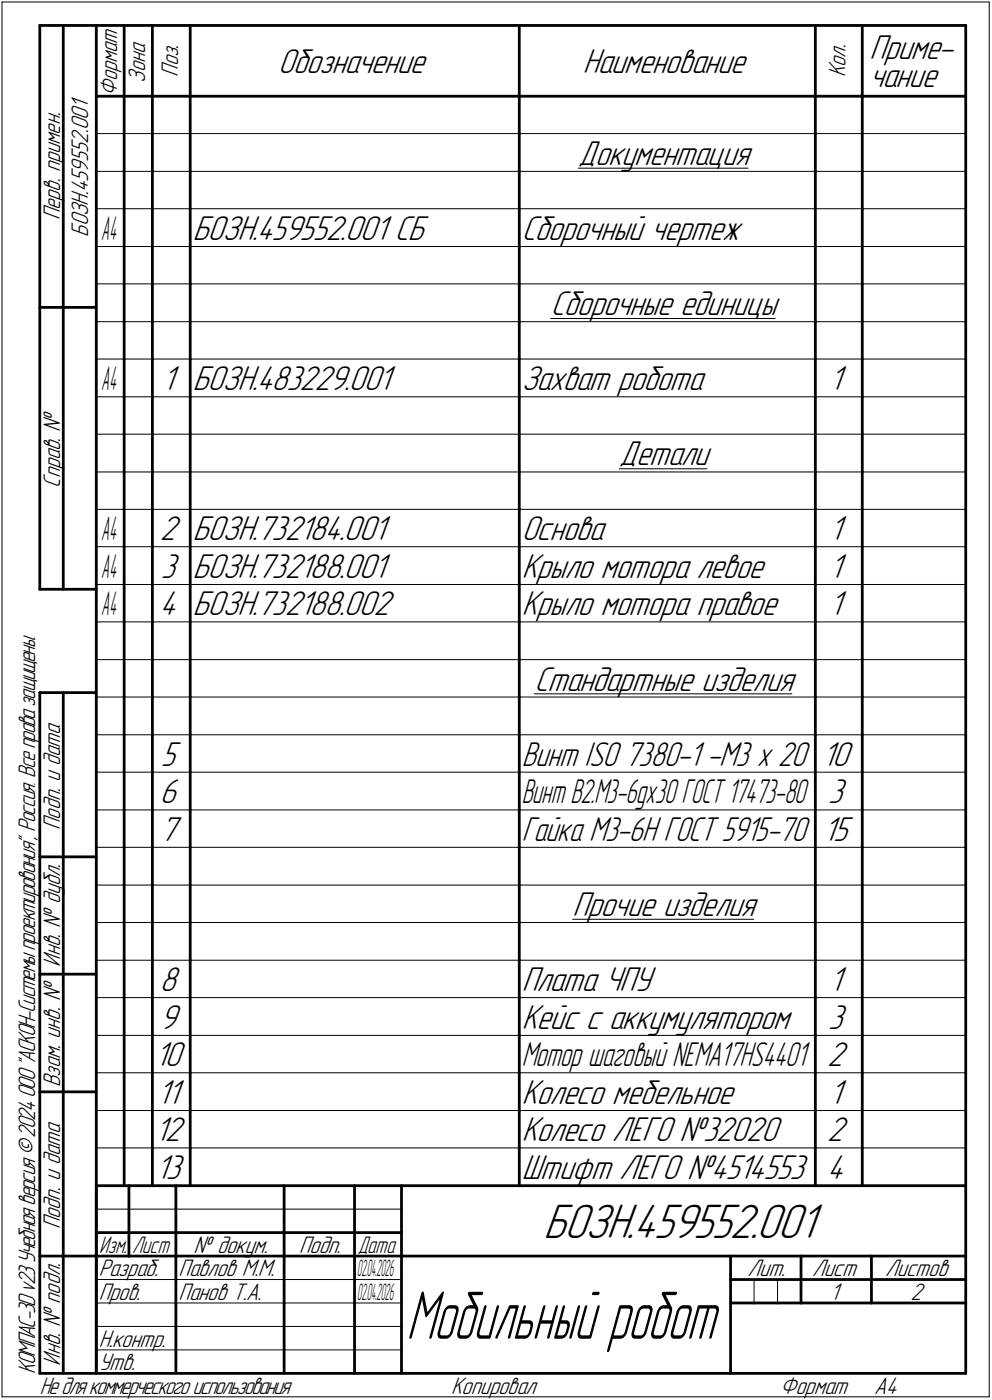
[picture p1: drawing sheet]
<svg xmlns="http://www.w3.org/2000/svg" width="211mm" height="298mm" viewBox="0 0 211 298" stroke-linecap="round" stroke-linejoin="round" font-family="sans-serif">
<defs><g id="words">
<text font-size="15.2" x="86.5" y="285.1">Мобильный робот</text>
<text font-size="10.9" x="115.6" y="263.5">БОЗН.459552.001</text>
<g font-size="7.8">
<text x="59.2" y="15.5">Обозначение</text>
<text x="124" y="15.5">Наименование</text>
<text x="185" y="12.6">Приме-</text>
<text x="185" y="18.5">чание</text>
<text x="123" y="35">Документация</text>
<text x="41" y="51">БОЗН.459552.001 СБ</text>
<text x="111" y="51">Сборочный чертеж</text>
<text x="117.2" y="67">Сборочные единицы</text>
<text x="34.5" y="83">1</text>
<text x="41" y="83">БОЗН.483229.001</text>
<text x="111" y="83">Захват робота</text>
<text x="176.5" y="83">1</text>
<text x="131.8" y="99">Детали</text>
<text x="34" y="115">2</text>
<text x="41" y="115">БОЗН.732184.001</text>
<text x="111" y="115">Основа</text>
<text x="176.5" y="115">1</text>
<text x="34.2" y="123">3</text>
<text x="41" y="123">БОЗН.732188.001</text>
<text x="111" y="123">Крыло мотора левое</text>
<text x="176.5" y="123">1</text>
<text x="34" y="131">4</text>
<text x="41" y="131">БОЗН.732188.002</text>
<text x="111" y="131">Крыло мотора правое</text>
<text x="176.5" y="131">1</text>
<text x="113.7" y="147">Стандартные изделия</text>
<text x="34.2" y="163">5</text>
<text x="174.9" y="163">10</text>
<text x="34" y="171">6</text>
<text x="176.2" y="171">3</text>
<text x="34" y="179">7</text>
<text x="175.1" y="179">15</text>
<text x="121.8" y="195">Прочие изделия</text>
<text x="34" y="211">8</text>
<text x="111" y="211">Плата ЧПУ</text>
<text x="176.5" y="211">1</text>
<text x="34" y="219">9</text>
<text x="111" y="219">Кейс с аккумулятором</text>
<text x="176.2" y="219">3</text>
<text x="33" y="227">10</text>
<text x="176" y="227">2</text>
<text x="33.5" y="235">11</text>
<text x="111" y="235">Колесо мебельное</text>
<text x="176.5" y="235">1</text>
<text x="33" y="243">12</text>
<text x="111" y="243">Колесо ЛЕГО №32020</text>
<text x="176" y="243">2</text>
<text x="33.1" y="251">13</text>
<text x="111" y="251">Штифт ЛЕГО №4514553</text>
<text x="176" y="251">4</text>
</g>
<g font-size="7.7">
<text x="111" y="163">Винт ISO 7380-1 -М3 x 20</text>
<text x="111" y="179">Гайка М3-6H ГОСТ 5915-70</text>
</g>
<text font-size="7.6" x="111" y="227">Мотор шаговый NEMA17HS4401</text>
<text font-size="7.5" x="111" y="171">Винт В2.М3-6gx30 ГОСТ 17473-80</text>
<g font-size="7.4">
<text x="21.5" y="51">A4</text>
<text x="21.5" y="83">A4</text>
<text x="21.5" y="115">A4</text>
<text x="21.5" y="123">A4</text>
<text x="21.5" y="131">A4</text>
</g>
<g font-size="5.4">
<text x="30.9" y="17.7" transform="rotate(-90 30.9 17.7)">Зона</text>
<text x="37.9" y="16.4" transform="rotate(-90 37.9 16.4)">Поз.</text>
<text x="179.9" y="16.4" transform="rotate(-90 179.9 16.4)">Кол.</text>
<text x="24.9" y="20.5" transform="rotate(-90 24.9 20.5)">Формат</text>
<text x="12.8" y="46.9" transform="rotate(-90 12.8 46.9)">Перв. примен.</text>
<text x="18.8" y="50.4" transform="rotate(-90 18.8 50.4)">БОЗН.459552.001</text>
<text x="12.8" y="103.8" transform="rotate(-90 12.8 103.8)">Справ. №</text>
<text x="12.8" y="176.7" transform="rotate(-90 12.8 176.7)">Подп. и дата</text>
<text x="12.8" y="205.8" transform="rotate(-90 12.8 205.8)">Инв. № дубл.</text>
<text x="12.8" y="231.6" transform="rotate(-90 12.8 231.6)">Взам. инв. №</text>
<text x="12.8" y="261.7" transform="rotate(-90 12.8 261.7)">Подп. и дата</text>
<text x="41.2" y="266.8">№ докум.</text>
<text x="63.6" y="266.8">Подп.</text>
<text x="21" y="271.8">Разраб.</text>
<text x="38" y="271.8">Павлов М.М.</text>
<text x="159.1" y="271.8">Лит.</text>
<text x="172.8" y="271.8">Лист</text>
<text x="188.3" y="271.8">Листов</text>
<text x="21" y="276.8">Пров.</text>
<text x="38" y="276.8">Панов Т.А.</text>
<text x="176.6" y="276.8">1</text>
<text x="193.8" y="276.8">2</text>
<text x="21" y="286.8">Н.контр.</text>
<text x="7.5" y="292.5" transform="rotate(-90 7.5 292.5)">КОМПАС-3Dv23Учебнаяверсия©2024ООО&quot;АСКОН-Системыпроектирования&quot;, Россия. Всеправазащищены.</text>
<text x="12.8" y="290.8" transform="rotate(-90 12.8 290.8)">Инв. № подл.</text>
<text x="21" y="291.8">Утв.</text>
<text x="8.5" y="296.7">Недлякоммерческогоиспользования</text>
<text x="96" y="296.8">Копировал</text>
<text x="166" y="296.8">Формат</text>
<text x="186" y="296.8">A4</text>
</g>
<g font-size="5.3">
<text x="21.1" y="266.8">Изм.</text>
<text x="28.1" y="266.8">Лист</text>
<text x="76.1" y="266.8">Дата</text>
</g>
<g font-size="5.1">
<text x="76" y="271.8">0</text>
<text x="76.9" y="271.8">2.04.2026</text>
<text x="76" y="276.8">0</text>
<text x="76.9" y="276.8">2.04.2026</text>
</g>
</g></defs>
<g fill="none" stroke="#000" stroke-width=".21">
<path d="M.4 .4h210.1zM.4 .4v297zM210.5 .4v297zM20.5 28.4h5.9zM20.5 36.5h5.9zM26.4 28.4h6zM26.4 36.5h6zM32.4 28.4h8.1zM32.4 36.5h8.1zM40.5 28.4h70zM40.5 36.5h70zM110.5 28.4h63z"/>
<path d="M110.5 36.5h63zM123 35.8h36.2zM173.5 28.4h10zM173.5 36.5h10zM183.5 28.4h22zM183.5 36.5h22zM20.5 44.4h5.9zM20.5 52.5h5.9zM26.4 44.4h6zM26.4 52.5h6zM32.4 44.4h8.1zM32.4 52.5h8.1z"/>
<path d="M40.5 44.4h70zM40.5 52.5h70zM110.5 44.4h63zM110.5 52.5h63zM173.5 44.4h10zM173.5 52.5h10zM183.5 44.4h22zM183.5 52.5h22zM20.5 60.5h5.9zM20.5 68.5h5.9zM20.5 76.5h5.9zM26.4 60.5h6z"/>
<path d="M26.4 68.5h6zM26.4 76.5h6zM32.4 60.5h8.1zM32.4 68.5h8.1zM32.4 76.5h8.1zM40.5 60.5h70zM40.5 68.5h70zM40.5 76.5h70zM110.5 60.5h63zM110.5 68.5h63zM110.5 76.5h63zM117.2 67.8h47.7z"/>
<path d="M173.5 60.5h10zM173.5 68.5h10zM173.5 76.5h10zM183.5 60.5h22zM183.5 68.5h22zM183.5 76.5h22zM20.5 84.5h5.9zM20.5 92.5h5.9zM26.4 84.5h6zM26.4 92.5h6zM32.4 84.5h8.1zM32.4 92.5h8.1z"/>
<path d="M40.5 84.5h70zM40.5 92.5h70zM110.5 84.5h63zM110.5 92.5h63zM131.7 99.8h18.8zM173.5 84.5h10zM173.5 92.5h10zM183.5 84.5h22zM183.5 92.5h22zM20.5 100.5h5.9zM20.5 108.5h5.9zM20.5 116.4h5.9z"/>
<path d="M26.4 100.5h6zM26.4 108.5h6zM26.4 116.4h6zM32.4 100.5h8.1zM32.4 108.5h8.1zM32.4 116.4h8.1zM40.5 100.5h70zM40.5 108.5h70zM40.5 116.4h70zM110.5 100.5h63zM110.5 108.5h63zM110.5 116.4h63z"/>
<path d="M173.5 100.5h10zM173.5 108.5h10zM173.5 116.4h10zM183.5 100.5h22zM183.5 108.5h22zM183.5 116.4h22zM20.5 124.5h5.9zM20.5 132.4h5.9zM26.4 124.5h6zM26.4 132.4h6zM32.4 124.5h8.1zM32.4 132.4h8.1z"/>
<path d="M40.5 124.5h70zM40.5 132.4h70zM110.5 124.5h63zM110.5 132.4h63zM173.5 124.5h10zM173.5 132.4h10zM183.5 124.5h22zM183.5 132.4h22zM20.5 140.5h5.9zM20.5 148.4h5.9zM20.5 156.5h5.9zM26.4 140.5h6z"/>
<path d="M26.4 148.4h6zM26.4 156.5h6zM32.4 140.5h8.1zM32.4 148.4h8.1zM32.4 156.5h8.1zM40.5 140.5h70zM40.5 148.4h70zM40.5 156.5h70zM110.5 140.5h63zM110.5 148.4h63zM110.5 156.5h63zM113.7 147.7h54.8z"/>
<path d="M173.5 140.5h10zM173.5 148.4h10zM173.5 156.5h10zM183.5 140.5h22zM183.5 148.4h22zM183.5 156.5h22zM20.5 164.4h5.9zM20.5 172.5h5.9zM26.4 164.4h6zM26.4 172.5h6zM32.4 164.4h8.1zM32.4 172.5h8.1z"/>
<path d="M40.5 164.4h70zM40.5 172.5h70zM110.5 164.4h63zM110.5 172.5h63zM173.5 164.4h10zM173.5 172.5h10zM183.5 164.4h22zM183.5 172.5h22zM20.5 180.4h5.9zM20.5 188.5h5.9zM20.5 196.4h5.9zM26.4 180.4h6z"/>
<path d="M26.4 188.5h6zM26.4 196.4h6zM32.4 180.4h8.1zM32.4 188.5h8.1zM32.4 196.4h8.1zM40.5 180.4h70zM40.5 188.5h70zM40.5 196.4h70zM110.5 180.4h63zM110.5 188.5h63zM110.5 196.4h63zM121.8 195.7h38.6z"/>
<path d="M173.5 180.4h10zM173.5 188.5h10zM173.5 196.4h10zM183.5 180.4h22zM183.5 188.5h22zM183.5 196.4h22zM20.5 204.5h5.9zM20.5 212.4h5.9zM26.4 204.5h6zM26.4 212.4h6zM32.4 204.5h8.1zM32.4 212.4h8.1z"/>
<path d="M40.5 204.5h70zM40.5 212.4h70zM110.5 204.5h63zM110.5 212.4h63zM173.5 204.5h10zM173.5 212.4h10zM183.5 204.5h22zM183.5 212.4h22zM20.5 220.5h5.9zM20.5 228.4h5.9zM20.5 236.5h5.9zM26.4 220.5h6z"/>
<path d="M26.4 228.4h6zM26.4 236.5h6zM32.4 220.5h8.1zM32.4 228.4h8.1zM32.4 236.5h8.1zM40.5 220.5h70zM40.5 228.4h70zM40.5 236.5h70zM110.5 220.5h63zM110.5 228.4h63zM110.5 236.5h63zM173.5 220.5h10z"/>
<path d="M173.5 228.4h10zM173.5 236.5h10zM183.5 220.5h22zM183.5 228.4h22zM183.5 236.5h22zM20.5 257.5h64.9zM20.5 244.4h5.9zM26.4 244.4h6zM32.4 244.4h8.1zM40.5 244.4h70zM110.5 244.4h63zM173.5 244.4h10z"/>
<path d="M183.5 244.4h22zM20.5 272.5h16.9zM20.5 277.5h16.9zM37.4 272.5h23.1zM37.4 277.5h23.1zM60.5 272.5h14.9zM60.5 277.5h14.9zM75.4 272.5h10zM75.4 277.5h10zM160.4 272.5v5zM165.4 272.5v5zM.4 297.4h210.1z"/>
<path d="M20.5 282.4h64.9zM20.5 287.4h64.9z"/>
</g>
<g fill="none" stroke="#000" stroke-width=".59">
<path d="M8.5 5.4v120.1zM8.5 5.4h12zM13.5 5.4v120.1zM20.5 5.4h185zM20.5 5.4v287zM26.4 5.4v15.1zM32.4 5.4v15.1zM40.5 5.4v15.1zM110.5 5.4v15.1zM173.5 5.4v15.1zM183.5 5.4v15.1zM205.5 5.4v287z"/>
<path d="M20.5 20.5h185zM26.4 20.5v7.9zM26.4 28.4v8.1zM26.4 36.5v7.9zM32.4 20.5v7.9zM32.4 28.4v8.1zM32.4 36.5v7.9zM40.5 20.5v7.9zM40.5 28.4v8.1zM40.5 36.5v7.9zM110.5 20.5v7.9zM110.5 28.4v8.1z"/>
<path d="M110.5 36.5v7.9zM173.5 20.5v7.9zM173.5 28.4v8.1zM173.5 36.5v7.9zM183.5 20.5v7.9zM183.5 28.4v8.1zM183.5 36.5v7.9zM26.4 44.4v8.1zM26.4 52.5v8zM32.4 44.4v8.1zM32.4 52.5v8zM40.5 44.4v8.1z"/>
<path d="M40.5 52.5v8zM110.5 44.4v8.1zM110.5 52.5v8zM173.5 44.4v8.1zM173.5 52.5v8zM183.5 44.4v8.1zM183.5 52.5v8zM8.5 65.4h12zM26.4 60.5v8zM26.4 68.5v8zM26.4 76.5v8zM32.4 60.5v8z"/>
<path d="M32.4 68.5v8zM32.4 76.5v8zM40.5 60.5v8zM40.5 68.5v8zM40.5 76.5v8zM110.5 60.5v8zM110.5 68.5v8zM110.5 76.5v8zM173.5 60.5v8zM173.5 68.5v8zM173.5 76.5v8zM183.5 60.5v8z"/>
<path d="M183.5 68.5v8zM183.5 76.5v8zM26.4 84.5v8zM26.4 92.5v8zM32.4 84.5v8zM32.4 92.5v8zM40.5 84.5v8zM40.5 92.5v8zM110.5 84.5v8zM110.5 92.5v8zM173.5 84.5v8zM173.5 92.5v8z"/>
<path d="M183.5 84.5v8zM183.5 92.5v8zM26.4 100.5v8zM26.4 108.5v7.9zM26.4 116.4v8.1zM32.4 100.5v8zM32.4 108.5v7.9zM32.4 116.4v8.1zM40.5 100.5v8zM40.5 108.5v7.9zM40.5 116.4v8.1zM110.5 100.5v8z"/>
<path d="M110.5 108.5v7.9zM110.5 116.4v8.1zM173.5 100.5v8zM173.5 108.5v7.9zM173.5 116.4v8.1zM183.5 100.5v8zM183.5 108.5v7.9zM183.5 116.4v8.1zM8.5 125.5h12zM26.4 124.5v7.9zM26.4 132.4v8.1zM32.4 124.5v7.9z"/>
<path d="M32.4 132.4v8.1zM40.5 124.5v7.9zM40.5 132.4v8.1zM110.5 124.5v7.9zM110.5 132.4v8.1zM173.5 124.5v7.9zM173.5 132.4v8.1zM183.5 124.5v7.9zM183.5 132.4v8.1zM8.5 147.5v144.9zM8.5 147.5h12zM13.5 147.5v144.9z"/>
<path d="M26.4 140.5v7.9zM26.4 148.4v8.1zM26.4 156.5v7.9zM32.4 140.5v7.9zM32.4 148.4v8.1zM32.4 156.5v7.9zM40.5 140.5v7.9zM40.5 148.4v8.1zM40.5 156.5v7.9zM110.5 140.5v7.9zM110.5 148.4v8.1zM110.5 156.5v7.9z"/>
<path d="M173.5 140.5v7.9zM173.5 148.4v8.1zM173.5 156.5v7.9zM183.5 140.5v7.9zM183.5 148.4v8.1zM183.5 156.5v7.9zM26.4 164.4v8.1zM26.4 172.5v7.9zM32.4 164.4v8.1zM32.4 172.5v7.9zM40.5 164.4v8.1zM40.5 172.5v7.9z"/>
<path d="M110.5 164.4v8.1zM110.5 172.5v7.9zM173.5 164.4v8.1zM173.5 172.5v7.9zM183.5 164.4v8.1zM183.5 172.5v7.9zM8.5 182.5h12zM26.4 180.4v8.1zM26.4 188.5v7.9zM26.4 196.4v8.1zM32.4 180.4v8.1zM32.4 188.5v7.9z"/>
<path d="M32.4 196.4v8.1zM40.5 180.4v8.1zM40.5 188.5v7.9zM40.5 196.4v8.1zM110.5 180.4v8.1zM110.5 188.5v7.9zM110.5 196.4v8.1zM173.5 180.4v8.1zM173.5 188.5v7.9zM173.5 196.4v8.1zM183.5 180.4v8.1zM183.5 188.5v7.9z"/>
<path d="M183.5 196.4v8.1zM8.5 207.4h12zM26.4 204.5v7.9zM26.4 212.4v8.1zM32.4 204.5v7.9zM32.4 212.4v8.1zM40.5 204.5v7.9zM40.5 212.4v8.1zM110.5 204.5v7.9zM110.5 212.4v8.1zM173.5 204.5v7.9zM173.5 212.4v8.1z"/>
<path d="M183.5 204.5v7.9zM183.5 212.4v8.1zM8.5 232.5h12zM26.4 220.5v7.9zM26.4 228.4v8.1zM26.4 236.5v7.9zM32.4 220.5v7.9zM32.4 228.4v8.1zM32.4 236.5v7.9zM40.5 220.5v7.9zM40.5 228.4v8.1zM40.5 236.5v7.9z"/>
<path d="M110.5 220.5v7.9zM110.5 228.4v8.1zM110.5 236.5v7.9zM173.5 220.5v7.9zM173.5 228.4v8.1zM173.5 236.5v7.9zM183.5 220.5v7.9zM183.5 228.4v8.1zM183.5 236.5v7.9zM20.5 252.5h185zM20.5 252.5v39.9zM26.4 244.4v8.1z"/>
<path d="M27.4 252.5v15zM32.4 244.4v8.1zM37.4 252.5v25zM40.5 244.4v8.1zM60.5 252.5v25zM75.4 252.5v25zM85.4 252.5v39.9zM110.5 244.4v8.1zM173.5 244.4v8.1zM183.5 244.4v8.1zM8.5 267.5h12zM20.5 262.5h6.9z"/>
<path d="M20.5 267.5h6.9zM27.4 262.5h10zM27.4 267.5h10zM37.4 277.5v14.9zM37.4 262.5h23.1zM37.4 267.5h23.1zM60.5 277.5v14.9zM60.5 262.5h14.9zM60.5 267.5h14.9zM75.4 277.5v14.9zM75.4 262.5h10zM75.4 267.5h10z"/>
<path d="M85.4 267.5h120.1zM155.4 267.5v24.9zM155.4 272.5h15zM155.4 277.5h5zM160.4 277.5h5zM165.4 277.5h5zM170.4 267.5v10zM170.4 272.5h35.1zM170.4 277.5h15zM185.4 267.5v10zM185.4 277.5h20.1zM8.5 292.4h12z"/>
<path d="M20.5 292.4h185z"/>
</g>
<use href="#words"/>
</svg>
